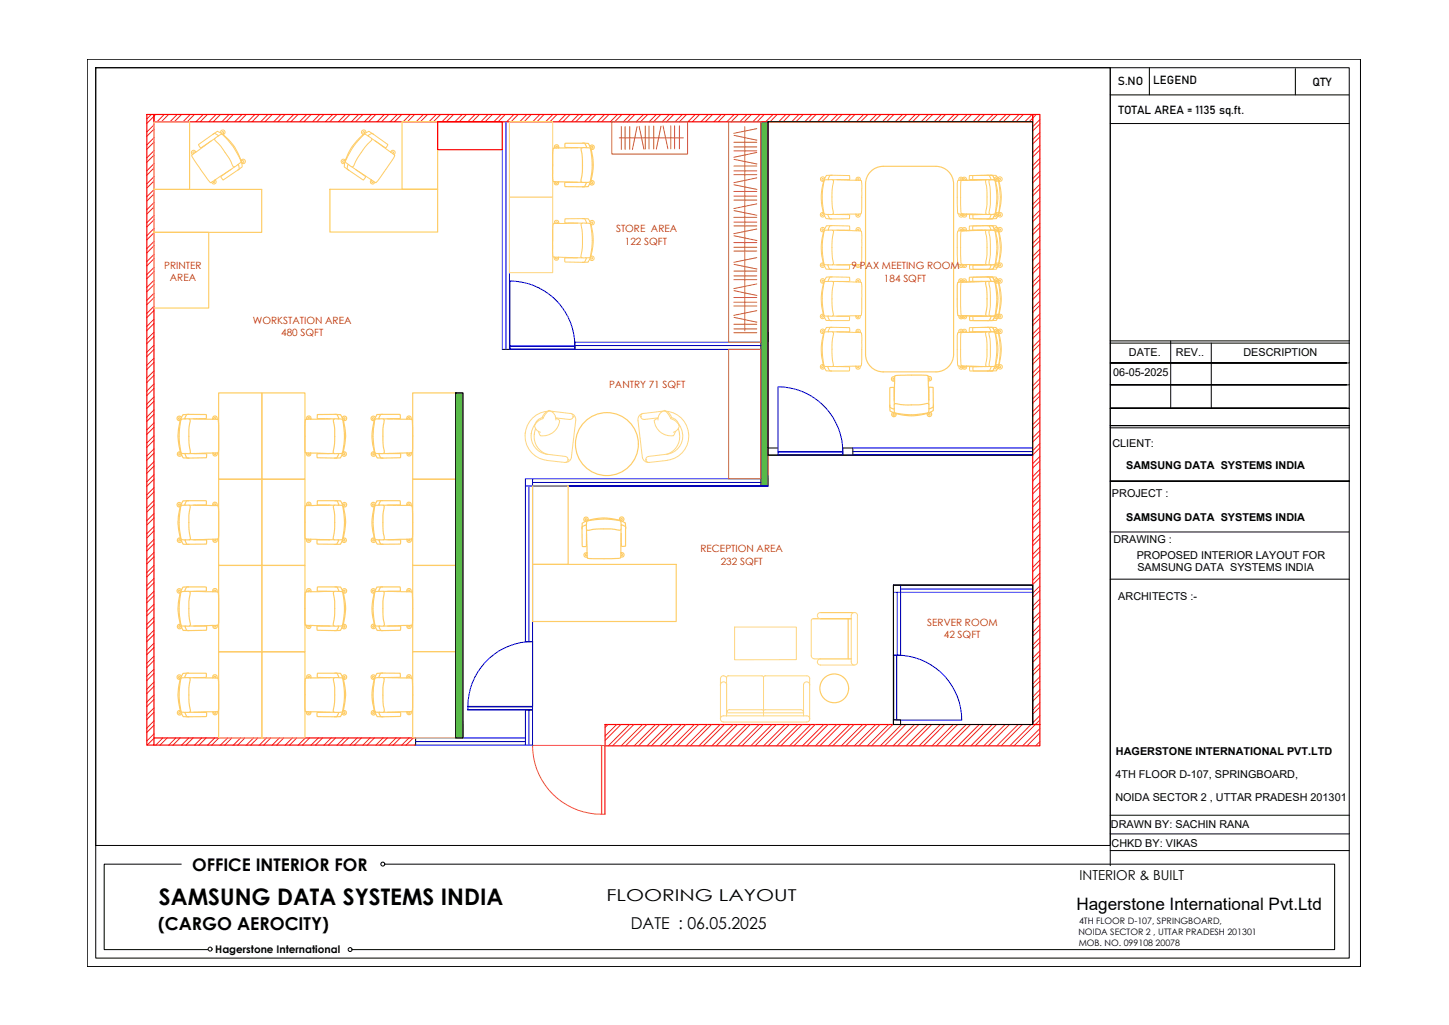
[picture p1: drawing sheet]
<svg xmlns="http://www.w3.org/2000/svg" width="420mm" height="297mm" viewBox="0 0 420 297" stroke-linecap="round" stroke-linejoin="round" font-family="sans-serif">
<defs><g id="words">
<text font-size="6.6" x="46.1" y="262.2">SAMSUNG DATA SYSTEMS INDIA</text>
<text font-size="5.2" x="45.8" y="269.6">(CARGO AEROCITY)</text>
<g font-size="5">
<text x="55.7" y="252.3">OFFICE INTERIOR FOR</text>
<text x="312.1" y="263.8">Hagerstone International Pvt.Ltd</text>
</g>
<g font-size="4.8">
<text x="175.8" y="261.1">FLOORING LAYOUT</text>
<text x="182.9" y="269.1">DATE : 06.05.2025</text>
</g>
<text font-size="4" x="313" y="255.1">INTERIOR &amp; BUILT</text>
<g font-size="3.4">
<text x="324.1" y="24.5">S.NO</text>
<text x="334.4" y="24.5">LEGEND</text>
<text x="380.6" y="24.9">QTY</text>
<text x="324.3" y="33">TOTAL AREA = 1135 sq.ft.</text>
</g>
<g font-size="3.1">
<text x="327.3" y="103.1">DATE.</text>
<text x="341" y="103.1">REV..</text>
<text x="360.5" y="103">DESCRIPTION</text>
<text x="322.7" y="109.1">06-05-2025</text>
<text x="322.6" y="129.5">CLIENT:</text>
<text x="326.5" y="136">SAMSUNG DATA SYSTEMS INDIA</text>
<text x="322.4" y="143.9">PROJECT :</text>
<text x="326.5" y="150.9">SAMSUNG DATA SYSTEMS INDIA</text>
<text x="322.9" y="157.3">DRAWING :</text>
<text x="329.6" y="162">PROPOSED INTERIOR LAYOUT FOR</text>
<text x="329.8" y="165.6">SAMSUNG DATA SYSTEMS INDIA</text>
<text x="324.3" y="174">ARCHITECTS :-</text>
<text x="323.6" y="218.9">HAGERSTONE INTERNATIONAL PVT.LTD</text>
<text x="323.5" y="225.5">4TH FLOOR D-107, SPRINGBOARD,</text>
<text x="323.4" y="232">NOIDA SECTOR 2 , UTTAR PRADESH 201301</text>
<text x="322.1" y="240">DRAWN BY: SACHIN RANA</text>
<text x="322.3" y="245.4">CHKD BY: VIKAS</text>
</g>
<text font-size="3" x="62.4" y="276.1">Hagerstone International</text>
<g font-size="2.9" fill="#b82e00">
<text x="178.6" y="67.3">STORE AREA</text>
<text x="181.2" y="70.9">122 SQFT</text>
<text x="47.6" y="78.1">PRINTER</text>
<text x="49.3" y="81.6">AREA</text>
<text x="246.9" y="78.1">9 PAX MEETING ROOM</text>
<text x="256.3" y="81.6">184 SQFT</text>
<text x="73.3" y="94">WORKSTATION AREA</text>
<text x="81.5" y="97.5">480 SQFT</text>
<text x="176.6" y="112.4">PANTRY 71 SQFT</text>
<text x="203.1" y="160.1">RECEPTION AREA</text>
<text x="209" y="163.6">232 SQFT</text>
<text x="268.9" y="181.4">SERVER ROOM</text>
<text x="273.7" y="184.9">42 SQFT</text>
</g>
<g font-size="2.6">
<text x="312.9" y="267.8">4TH FLOOR D-107, SPRINGBOARD,</text>
<text x="312.7" y="270.9">NOIDA SECTOR 2 , UTTAR PRADESH 201301</text>
<text x="312.8" y="274">MOB. NO. 099108 20078</text>
</g>
</g></defs>
<!-- layer: WALL -->
<path d="M42.6 33.2h2v182.7h-2zM44.6 33.2h254.9v2.1h-254.9zM126.9 35.3h18.8v8.1h-18.8zM299.5 33.2h2v176.8h-2zM44.6 215.9h75.9M44.6 213.9h75.9M175.5 210h126v6.1h-126z" fill="none" stroke="#f00" stroke-width=".34"/>
<!-- layer: HATCH DC -->
<g fill="none" stroke="#ed1f24" stroke-width=".29">
<path d="M43.9 33.2l-1.3 1.3M44.6 36.2l-2 2.1M44.6 39.9l-2 2.1M44.6 37.4l-2 2.1M45.1 33.2l-2.5 2.6M47.6 33.2l-2.1 2.1M48.9 33.2l-2.1 2.1M51.4 33.2l-2.1 2.1M52.6 33.2l-2.1 2.1M55.1 33.2l-2 2.1M56.4 33.2l-2.1 2.1M58.9 33.2l-2.1 2.1"/>
<path d="M60.1 33.2l-2 2.1M62.6 33.2l-2 2.1M63.9 33.2l-2.1 2.1M66.4 33.2l-2.1 2.1M67.6 33.2l-2 2.1M70.2 33.2l-2.1 2.1M71.4 33.2l-2.1 2.1M73.9 33.2l-2.1 2.1M75.2 33.2l-2.1 2.1M77.7 33.2l-2.1 2.1M78.9 33.2l-2.1 2.1M81.4 33.2l-2 2.1"/>
<path d="M82.7 33.2l-2.1 2.1M85.2 33.2l-2.1 2.1M86.4 33.2l-2 2.1M88.9 33.2l-2 2.1M90.2 33.2l-2.1 2.1M92.7 33.2l-2.1 2.1M93.9 33.2l-2.1 2.1M96.5 33.2l-2.2 2.1M97.7 33.2l-2.1 2.1M100.2 33.2l-2.1 2.1M101.5 33.2l-2.1 2.1M104 33.2l-2.1 2.1"/>
<path d="M105.2 33.2l-2.1 2.1M107.7 33.2l-2.1 2.1M109 33.2l-2.1 2.1M111.4 33.2l-2 2.1M112.7 33.2l-2.1 2.1M115.2 33.2l-2.1 2.1M116.5 33.2l-2.1 2.1M119 33.2l-2.1 2.1M120.2 33.2l-2.1 2.1M122.8 33.2l-2.2 2.1M124 33.2l-2.1 2.1M126.5 33.2l-2.1 2.1"/>
<path d="M127.7 33.2l-2 2.1M130.2 33.2l-2 2.1M131.5 33.2l-2.1 2.1M134 33.2l-2.1 2.1M135.2 33.2l-2 2.1M137.7 33.2l-2 2.1M139 33.2l-2.1 2.1M141.5 33.2l-2.1 2.1M142.8 33.2l-2.1 2.1M145.3 33.2l-2.1 2.1M146.5 33.2l-2.1 2.1M149 33.2l-2.1 2.1"/>
<path d="M150.3 33.2l-2.1 2.1M152.8 33.2l-2.1 2.1M154 33.2l-2 2.1M156.5 33.2l-2 2.1M157.8 33.2l-2.1 2.1M160.3 33.2l-2.1 2.1M161.5 33.2l-2 2.1M164 33.2l-2 2.1M165.3 33.2l-2.1 2.1M167.8 33.2l-2.1 2.1M169.1 33.2l-2.2 2.1M171.6 33.2l-2.1 2.1"/>
<path d="M172.8 33.2l-2.1 2.1M175.3 33.2l-2.1 2.1M176.6 33.2l-2.1 2.1M179.1 33.2l-2.1 2.1M180.3 33.2l-2 2.1M182.8 33.2l-2.1 2.1M184.1 33.2l-2.1 2.1M186.6 33.2l-2.1 2.1M187.8 33.2l-2.1 2.1M190.3 33.2l-2.1 2.1M191.6 33.2l-2.1 2.1M194.1 33.2l-2.1 2.1"/>
<path d="M195.4 33.2l-2.2 2.1M197.9 33.2l-2.2 2.1M199.1 33.2l-2.1 2.1M201.6 33.2l-2.1 2.1M202.8 33.2l-2 2.1M205.3 33.2l-2 2.1M206.6 33.2l-2.1 2.1M209.1 33.2l-2.1 2.1M210.3 33.2l-2 2.1M212.9 33.2l-2.1 2.1M214.1 33.2l-2.1 2.1M216.6 33.2l-2.1 2.1"/>
<path d="M217.9 33.2l-2.1 2.1M220.4 33.2l-2.1 2.1M221.6 33.2l-2.1 2.1M224.1 33.2l-2.1 2.1M225.4 33.2l-2.1 2.1M227.9 33.2l-2.1 2.1M229.1 33.2l-2 2.1M231.6 33.2l-2 2.1M232.9 33.2l-2.1 2.1M235.4 33.2l-2.1 2.1M236.6 33.2l-2 2.1M239.1 33.2l-2 2.1"/>
<path d="M240.4 33.2l-2.1 2.1M242.9 33.2l-2.1 2.1M244.2 33.2l-2.1 2.1M246.7 33.2l-2.1 2.1M247.9 33.2l-2.1 2.1M250.4 33.2l-2.1 2.1M251.7 33.2l-2.1 2.1M254.2 33.2l-2.1 2.1M255.4 33.2l-2 2.1M257.9 33.2l-2.1 2.1M259.2 33.2l-2.1 2.1M261.7 33.2l-2.1 2.1"/>
<path d="M262.9 33.2l-2.1 2.1M265.4 33.2l-2.1 2.1M266.7 33.2l-2.1 2.1M269.2 33.2l-2.1 2.1M270.5 33.2l-2.2 2.1M273 33.2l-2.1 2.1M274.2 33.2l-2.1 2.1M276.7 33.2l-2.1 2.1M277.9 33.2l-2 2.1M280.4 33.2l-2 2.1M281.7 33.2l-2.1 2.1M284.2 33.2l-2.1 2.1"/>
<path d="M285.5 33.2l-2.1 2.1M288 33.2l-2.1 2.1M289.2 33.2l-2.1 2.1M291.7 33.2l-2.1 2.1M293 33.2l-2.1 2.1M295.5 33.2l-2.1 2.1M296.7 33.2l-2.1 2.1M299.2 33.2l-2 2.1M300.5 33.2l-2.1 2.1M301.5 34.7l-2 2M301.5 38.4l-2 2.1M301.5 35.9l-2 2.1"/>
<path d="M301.5 39.7l-2 2M44.6 43.7l-2 2M44.6 47.4l-2 2.1M44.6 51.2l-2 2.1M44.6 54.9l-2 2.1M44.6 58.7l-2 2.1M44.6 41.2l-2 2.1M44.6 44.9l-2 2.1M44.6 48.7l-2 2.1M44.6 52.4l-2 2.1M44.6 56.2l-2 2.1M44.6 60l-2 2"/>
<path d="M301.5 42.1l-2 2.1M301.5 45.9l-2 2.1M301.5 49.6l-2 2.2M301.5 53.4l-2 2.1M301.5 57.2l-2 2.1M301.5 43.4l-2 2.1M301.5 47.1l-2 2.1M301.5 50.9l-2 2.1M301.5 54.7l-2 2.1M301.5 58.4l-2 2.1M44.6 62.5l-2 2M44.6 66.2l-2 2.1"/>
<path d="M44.6 70l-2 2M44.6 73.7l-2 2.1M44.6 77.5l-2 2.1M44.6 63.7l-2 2.1M44.6 67.5l-2 2M44.6 71.2l-2 2.1M44.6 75l-2 2.1M44.6 78.7l-2 2.1M301.5 60.9l-2 2.1M301.5 64.7l-2 2M301.5 68.4l-2 2.1M301.5 72.2l-2 2.1"/>
<path d="M301.5 75.9l-2 2.1M301.5 79.7l-2 2.1M301.5 62.2l-2 2M301.5 65.9l-2 2.1M301.5 69.7l-2 2.1M301.5 73.4l-2 2.1M301.5 77.2l-2 2.1M44.6 81.2l-2 2.1M44.6 85l-2 2.1M44.6 88.8l-2 2M44.6 92.5l-2 2.1M44.6 96.3l-2 2"/>
<path d="M44.6 82.5l-2 2.1M44.6 86.3l-2 2M44.6 90l-2 2.1M44.6 93.8l-2 2M44.6 97.5l-2 2.1M301.5 83.5l-2 2M301.5 87.2l-2 2.1M301.5 91l-2 2M301.5 94.7l-2 2.1M301.5 98.5l-2 2.1M301.5 81l-2 2M301.5 84.7l-2 2.1"/>
<path d="M301.5 88.5l-2 2M301.5 92.2l-2 2.1M301.5 96l-2 2.1M301.5 99.7l-2 2.1M44.6 100l-2 2.1M44.6 103.8l-2 2.1M44.6 107.5l-2 2.1M44.6 111.3l-2 2.1M44.6 115l-2 2.1M44.6 118.8l-2 2.1M44.6 101.2l-2 2.2M44.6 105l-2 2.1"/>
<path d="M44.6 108.8l-2 2.1M44.6 112.6l-2 2M44.6 116.3l-2 2M301.5 102.2l-2 2.1M301.5 106l-2 2.1M301.5 109.8l-2 2M301.5 113.5l-2 2.1M301.5 117.2l-2 2.1M301.5 103.5l-2 2.1M301.5 107.3l-2 2M301.5 111l-2 2.1M301.5 114.8l-2 2"/>
<path d="M301.5 118.5l-2 2.1M44.6 122.5l-2 2.1M44.6 126.3l-2 2.1M44.6 130.1l-2 2.1M44.6 133.8l-2 2.1M44.6 137.6l-2 2M44.6 120l-2 2.1M44.6 123.8l-2 2.1M44.6 127.5l-2 2.2M44.6 131.3l-2 2.1M44.6 135.1l-2 2M44.6 138.8l-2 2.1"/>
<path d="M301.5 121l-2 2.1M301.5 124.8l-2 2.1M301.5 128.5l-2 2.1M301.5 132.3l-2 2.1M301.5 136l-2 2.1M301.5 139.8l-2 2.1M301.5 122.3l-2 2.1M301.5 126l-2 2.1M301.5 129.8l-2 2.1M301.5 133.5l-2 2.1M301.5 137.3l-2 2.1M44.6 141.3l-2 2.1"/>
<path d="M44.6 145.1l-2 2.1M44.6 148.8l-2 2.1M44.6 152.6l-2 2.1M44.6 156.3l-2 2.1M44.6 142.6l-2 2M44.6 146.3l-2 2.1M44.6 150.1l-2 2.1M44.6 153.8l-2 2.1M44.6 157.6l-2 2.1M301.5 143.5l-2 2.1M301.5 147.3l-2 2.1M301.5 151.1l-2 2"/>
<path d="M301.5 154.8l-2 2.1M301.5 158.6l-2 2M301.5 141l-2 2.1M301.5 144.8l-2 2.1M301.5 148.6l-2 2.1M301.5 152.3l-2 2.1M301.5 156.1l-2 2M301.5 159.8l-2 2.1M44.6 160.1l-2 2.1M44.6 163.9l-2 2M44.6 167.6l-2 2.1M44.6 171.4l-2 2.1"/>
<path d="M44.6 175.1l-2 2.1M44.6 178.9l-2 2.1M44.6 161.4l-2 2M44.6 165.1l-2 2.1M44.6 168.9l-2 2M44.6 172.6l-2 2.1M44.6 176.4l-2 2.1M301.5 162.3l-2 2.1M301.5 166.1l-2 2.1M301.5 169.8l-2 2.1M301.5 173.6l-2 2.1M301.5 177.4l-2 2"/>
<path d="M301.5 163.6l-2 2.1M301.5 167.3l-2 2.1M301.5 171.1l-2 2.1M301.5 174.9l-2 2M301.5 178.6l-2 2.1M44.6 182.6l-2 2.1M44.6 186.4l-2 2.1M44.6 190.1l-2 2.1M44.6 193.9l-2 2.1M44.6 197.6l-2 2.2M44.6 180.1l-2 2.1M44.6 183.9l-2 2.1"/>
<path d="M44.6 187.6l-2 2.1M44.6 191.4l-2 2.1M44.6 195.1l-2 2.1M44.6 198.9l-2 2.1M301.5 181.1l-2 2.1M301.5 184.9l-2 2M301.5 188.6l-2 2.1M301.5 192.4l-2 2.1M301.5 196.1l-2 2.1M301.5 199.9l-2 2.1M301.5 182.4l-2 2M301.5 186.1l-2 2.1"/>
<path d="M301.5 189.9l-2 2.1M301.5 193.6l-2 2.1M301.5 197.4l-2 2.1M44.6 201.4l-2 2.1M44.6 205.2l-2 2M44.6 208.9l-2 2.1M44.6 212.7l-2 2M44.6 202.7l-2 2.1M44.6 206.4l-2 2.1M44.6 210.2l-2 2M44.7 213.9l-2 2M47.2 213.9l-2 2"/>
<path d="M48.5 213.9l-2.1 2M51 213.9l-2.1 2M52.2 213.9l-2 2M54.8 213.9l-2.2 2M56 213.9l-2.1 2M58.5 213.9l-2.1 2M59.8 213.9l-2.1 2M62.3 213.9l-2.1 2M63.5 213.9l-2.1 2M66 213.9l-2.1 2M67.3 213.9l-2.1 2M69.8 213.9l-2.1 2"/>
<path d="M71 213.9l-2.1 2M73.5 213.9l-2.1 2M74.8 213.9l-2.1 2M77.3 213.9l-2.1 2M78.5 213.9l-2.1 2M81 213.9l-2.1 2M82.3 213.9l-2.1 2M84.8 213.9l-2.1 2M86 213.9l-2 2M88.5 213.9l-2 2M89.8 213.9l-2.1 2M92.3 213.9l-2.1 2"/>
<path d="M93.5 213.9l-2 2M96 213.9l-2 2M97.3 213.9l-2.1 2M99.8 213.9l-2.1 2M101.1 213.9l-2.1 2M103.6 213.9l-2.1 2M104.8 213.9l-2.1 2M107.3 213.9l-2.1 2M108.6 213.9l-2.1 2M111.1 213.9l-2.1 2M112.3 213.9l-2.1 2M114.8 213.9l-2 2"/>
<path d="M116.1 213.9l-2.1 2M118.6 213.9l-2.1 2M119.8 213.9l-2 2M120.5 215.7l-.2 .2M176.3 210l-.8 .8M178.8 210l-3.3 3.3M180 210l-4.5 4.6M182.5 210l-6.1 6.1M183.8 210l-6.2 6.1M186.3 210l-6.2 6.1M187.6 210l-6.2 6.1M190.1 210l-6.2 6.1"/>
<path d="M191.3 210l-6.1 6.1M193.8 210l-6.2 6.1M195.1 210l-6.2 6.1M197.6 210l-6.2 6.1M198.8 210l-6.2 6.1M201.3 210l-6.2 6.1M202.6 210l-6.2 6.1M205.1 210l-6.2 6.1M206.3 210l-6.1 6.1M208.8 210l-6.1 6.1M210.1 210l-6.2 6.1M212.6 210l-6.2 6.1"/>
<path d="M213.9 210l-6.2 6.1M216.4 210l-6.2 6.1M217.6 210l-6.2 6.1M220.1 210l-6.2 6.1M221.3 210l-6.1 6.1M223.8 210l-6.1 6.1M225.1 210l-6.2 6.1M227.6 210l-6.2 6.1M228.9 210l-6.2 6.1M231.4 210l-6.2 6.1M232.6 210l-6.2 6.1M235.1 210l-6.1 6.1"/>
<path d="M236.4 210l-6.2 6.1M238.9 210l-6.2 6.1M240.1 210l-6.1 6.1M242.6 210l-6.1 6.1M243.9 210l-6.2 6.1M246.4 210l-6.2 6.1M247.6 210l-6.1 6.1M250.1 210l-6.1 6.1M251.4 210l-6.2 6.1M253.9 210l-6.2 6.1M255.2 210l-6.2 6.1M257.7 210l-6.2 6.1"/>
<path d="M258.9 210l-6.2 6.1M261.4 210l-6.1 6.1M262.7 210l-6.2 6.1M265.2 210l-6.2 6.1M266.4 210l-6.1 6.1M268.9 210l-6.2 6.1M270.2 210l-6.2 6.1M272.7 210l-6.2 6.1M273.9 210l-6.2 6.1M276.4 210l-6.2 6.1M277.7 210l-6.2 6.1M280.2 210l-6.2 6.1"/>
<path d="M281.4 210l-6.1 6.1M284 210l-6.2 6.1M285.2 210l-6.2 6.1M287.7 210l-6.2 6.1M289 210l-6.2 6.1M291.5 210l-6.2 6.1M292.7 210l-6.2 6.1M295.2 210l-6.2 6.1M296.4 210l-6.1 6.1M298.9 210l-6.1 6.1M301.5 208.6l-7.5 7.5M301.5 203.7l-2 2"/>
<path d="M301.5 207.4l-2 2.1M301.5 211.1l-5 5M301.5 214.9l-1.2 1.2M301.5 201.2l-2 2M301.5 204.9l-2 2.1M301.5 212.4l-3.7 3.7"/>
</g>
<g fill="#58ba48" stroke="#58ba48" stroke-width=".29">
<path d="M220.6 35.3l2.1 63.9v-63.9zM220.6 35.3l2.1 63.9h-2.1z"/>
<path d="M220.6 99.2l2.1 41.6v-41.6zM220.6 99.2l2.1 41.6h-2.1z"/>
<path d="M132.2 113.9l2 100v-100zM132.2 113.9l2 100h-2z"/>
</g>
<!-- layer: 0 -->
<path d="M220.6 35.3v105.5M222.7 35.3v105.5M132.2 213.9v-100h2v100" fill="none" stroke="#991b1e" stroke-width=".29"/>
<g fill="none" stroke="#00f" stroke-width=".29">
<path d="M145.7 35.3v65.9M146.7 35.3v65.9M147.7 35.3v65.9M166.7 99.2h53.9M166.7 101.2h53.9M166.7 100.1h53.9M154.4 139.8h66.2M154.4 138.8v47.2M220.6 138.8h-68.3v47.2M245.6 131.9h53.9h-52.2M247.3 130.9h52.2M247.3 129.8h52.2"/>
<path d="M152.3 140.8h70.4M153.4 140.8v45.2M153.6 140.8h69.1h-68.3M259.1 171.6h40.4M260.2 171.6v18.3M261.1 170.7h38.4M261.1 169.6v20.3M299.5 169.6h-40.4v20.3M120.5 214.9h31.8M120.5 213.9h31.8M152.3 205.7v10.2M153.4 205.8v10.1"/>
<path d="M154.4 205.7v10.2h-33.9"/>
</g>
<g fill="none" stroke="#000" stroke-width=".29">
<path d="M27.8 19.6h294.1v225.4h-294.1zM333.3 19.6v7.9M375.6 19.9v7.6M222.7 35.3h76.8v96.6h-76.8zM321.9 27.5h69.3M321.9 35.8h69.3M166.7 99.2v2M132.2 113.9h2v100h-2zM145.7 101.2h2M222.7 131.9h2.9M222.7 129.8h2.9M244.4 129.8h2.9v2.1h-2.9z"/>
<path d="M259.1 169.6h40.4v40.4h-40.4zM152.3 186h2.1M259.1 189.9h2M120.5 213.9v2M152.3 205.7h2.1M259.1 208.6h2v1.4h-2z"/>
</g>
<!-- layer: WALL -->
<g fill="none" stroke="#fecc66" stroke-width=".34">
<path d="M44.6 35.3h10.4v19.6h-10.4zM116.6 35.3h10.3v19.5h-10.3zM44.6 54.9h31.3v12.4h-31.3zM95.7 54.8h31.2v12.5h-31.2zM160.8 52.6a.66 .66 0 0 0 .5 1 .66 .66 0 0 0 .6-.9M160.8 42.9a.65 .65 0 0 1 .6-1 .65 .65 0 0 1 .6 1l-.7-.5-.2 .2 .2 .3M161.2 52.6l-.1 .3 .1 .3 .7-.5M167.5 42.8l-6.3 .1a.68 .68 0 0 0-.7 .1 .68 .68 0 0 0-.2 .7v8.1a.6 .6 0 0 0 .6 .8l6.6 .2M168.6 43l.3-.2h1.9a.55 .55 0 0 1 .5 .7 16.8 16.8 0 0 1-.3 9.3l-2.2 .1-.3-.2a33.1 33.1 0 0 0 .1-9.7zM168.8 52.8l-4.8 .1-.3 .1 .1 .9 .1 .2h5.6l.5-1.2h-.2M168.9 41.5l1.7 .1a14.2 14.2 0 0 1-.1 12.5h-1.6M169.9 42.8l.2-.1-.7-1.2h-5.5l-.1 .2v.8l.2 .2 4.8 .1"/>
<path d="M171.1 42.4a.66 .66 0 0 1 .8-.3 .66 .66 0 0 1 .4 .9 .66 .66 0 0 1-.9 .3l.5-.7-.3-.2-.4 .4M171.3 52.4l.5 .4v.4h-.4l-.2-.3M171.4 52.4a.66 .66 0 0 1 .8 .3 .66 .66 0 0 1-.3 .9 .66 .66 0 0 1-.9-.4M251 53.3v49.4M256.1 48.2h15.3a5.1 5.1 0 0 1 5.1 5.1M256.1 48.2a5.1 5.1 0 0 0-5.1 5.1M276.5 53.3v49.4M44.6 67.3h15.9v22h-15.9zM278.1 91.4a.66 .66 0 0 0 .6 1 .66 .66 0 0 0 .6-.9M278.6 81.7l-.2-.2 .2-.2 .6 .4a.65 .65 0 0 0-.6-.9 .65 .65 0 0 0-.5 1M278.6 91.5l-.1 .2 .1 .3 .7-.5M284.8 81.6l-6.3 .1a.7 .7 0 0 0-.9 .9l.1 8.1a.63 .63 0 0 0 .1 .7 .63 .63 0 0 0 .7 .1l6.3 .1"/>
<path d="M285.8 81.7l.5-.2 1.3 .1a.7 .7 0 0 1 .7 0 .7 .7 0 0 1 .3 .7 18.3 18.3 0 0 1-.2 9.3h-2.2l-.3-.1a35.2 35.2 0 0 0-.1-9.8zM286.1 81.6h-4.8l-.3-.2 .1-.9 .1-.2 5.4-.1 .7 .9 .1 .4-.2 .1M286.1 91.6l-4.9 .1v1l.1 .2h5.4h.2l.4-.9 .1-.3-.2-.1M286.2 80.2l1.7 .1a13.9 13.9 0 0 1 0 12.6h-1.7M288.4 81.2a.66 .66 0 0 1 .8-.4 .66 .66 0 0 1 .4 .9 .66 .66 0 0 1-.9 .3M288.5 81.5l.4-.3 .3 .2-.5 .6M288.5 91.6l.4 .3h.3v-.3l-.5-.5a.66 .66 0 0 1 .9 .3 .66 .66 0 0 1-.3 .9 .66 .66 0 0 1-.9-.4M63.4 113.9h12.5v25h-12.5zM75.9 113.9h12.5v25h-12.5zM119.7 113.9h12.5v25h-12.5zM251 102.7a5.1 5.1 0 0 0 5.1 5.1M259 119.5a.65 .65 0 0 0-.4 .8 .65 .65 0 0 0 .9 .4 .65 .65 0 0 0 .3-.9l-.7 .6-.2-.3 .4-.4"/>
<path d="M259.3 117.3l-.1-4.8-.2-.2h-.8l-.2 .1v5.4l.9 .7 .4-.1M259.4 109.2a.66 .66 0 0 0-.9 .6 .66 .66 0 0 0 .9 .6l-.5-.5 .2-.3 .3 .2M259.4 117a37.5 37.5 0 0 0 9.8 0l.2 1.7a.71 .71 0 0 1-.1 .8 .71 .71 0 0 1-.7 .2 17.8 17.8 0 0 1-9.2-.2l-.1-2.2zM269.2 109.2a.66 .66 0 0 1 .9 .5 .66 .66 0 0 1-.9 .6M269.2 109.7l.2-.2 .2 .2-.4 .6M269.3 117.2l.1-4.9h1.1l.2 5.5-1.3 .7v-.2M269.4 119.6l.3 .4-.1 .3-.7-.5M269.4 115.9l-.3-6.3a.62 .62 0 0 0-.1-.8 .62 .62 0 0 0-.7-.1l-8.3 .1a.61 .61 0 0 0-.6 .9l-.1 6.3M269.7 119.5a.66 .66 0 0 1 .4 .8 .66 .66 0 0 1-.9 .4 .66 .66 0 0 1-.3-.9M270.7 117.3l-.1 1.7a14.1 14.1 0 0 1-12.6 .1v-1.7M276.5 102.7a5.1 5.1 0 0 1-5.1 5.1h-15.3M52.4 121.4l-.3-.3-.3 .1 .5 .7"/>
<path d="M52.5 131.5l-.3 .3h-.3v-.4l.4-.4a.66 .66 0 0 0-.8 .3 .66 .66 0 0 0 .3 .9 .66 .66 0 0 0 .9-.4M52.5 121.5l2.1-.1 .5 .2a33.1 33.1 0 0 0 0 9.7l-.3 .2-1.4-.1a.68 .68 0 0 1-.7 0 .68 .68 0 0 1-.3-.7 21.4 21.4 0 0 1 .1-9.2zM52.6 121a.66 .66 0 0 0-.9-.4 .66 .66 0 0 0-.3 .9 .66 .66 0 0 0 .9 .3M53.7 121.4l-.2-.1 .8-1.2h5.5v.2v1l-5 .1M53.8 131.4l-.2 .2 .1 .3 .5 .8h.2h5.4l.1-.2-.1-1-4.9-.1M54.7 120.1l-1.6 .1a13.8 13.8 0 0 0 0 12.5h1.7M56.1 121.4l6.4 .1a.64 .64 0 0 1 .7 .1 .64 .64 0 0 1 .2 .7v8.1a.64 .64 0 0 1-.1 .8 .64 .64 0 0 1-.8 .1l-6.3 .1M61.8 131.3l.5 .5 .3-.2-.2-.3M62.3 121.5l.2-.2-.2-.3-.6 .5a.66 .66 0 0 1 .6-.9 .66 .66 0 0 1 .6 .9M62.9 131.2a.66 .66 0 0 1-.5 1 .66 .66 0 0 1-.6-1M63.4 138.9h12.5v25h-12.5zM75.9 138.9h12.5v25h-12.5z"/>
<path d="M88.9 131.2a.66 .66 0 0 0 .6 1 .66 .66 0 0 0 .6-1M89.4 131.3l-.1 .2 .1 .3 .7-.5M89.5 121.5l-.2-.2 .2-.3 .6 .5a.65 .65 0 0 0-.6-1 .65 .65 0 0 0-.5 1M95.7 121.4l-6.3 .1a.64 .64 0 0 0-.8 .1 .64 .64 0 0 0-.1 .7v8.9l7.1 .2M96.7 121.6l.5-.2h1.3a.67 .67 0 0 1 1 .6 18.6 18.6 0 0 1-.3 9.4l-2.2 .1-.3-.2a33.1 33.1 0 0 0 0-9.7zM96.9 131.4l-4.9 .1-.1 1 .1 .2h5.5l.6-.8-.1-.5M97 121.4l-5-.1v-1.2h5.5l.8 1.2-.2 .1M97.1 120.1l1.6 .1a13.8 13.8 0 0 1 0 12.5h-1.7M99.3 121a.66 .66 0 0 1 .8-.4 .66 .66 0 0 1 .4 .9 .66 .66 0 0 1-.9 .3M99.3 131.5l.4 .3 .3-.2-.5-.6a.66 .66 0 0 1 .9 .3 .66 .66 0 0 1-.4 .9 .66 .66 0 0 1-.8-.4M99.4 121.4l.4-.3h.2l.1 .3-.5 .5M108.7 121.4l-.6-.3v.3l.4 .5"/>
<path d="M108.7 131.5l-.3 .3-.3-.2 .5-.6a.66 .66 0 0 0-.9 .3 .66 .66 0 0 0 .4 .9 .66 .66 0 0 0 .8-.4M108.7 121.5l2.2-.1 .4 .1a35.2 35.2 0 0 0 .1 9.8l-.5 .2-1.2-.1a.7 .7 0 0 1-.8 0 .7 .7 0 0 1-.3-.7 21 21 0 0 1 .1-9.2zM108.9 121a.66 .66 0 0 0-.9-.4 .66 .66 0 0 0-.3 .9 .66 .66 0 0 0 .8 .3M110 121.4l-.2-.1 .1-.3 .4-.9h.3h5.2l.3 .2v1l-5 .1M110.1 131.4l-.3 .1 .2 .4 .6 .8h5.4l.1-.2 .1-.9-.3-.2h-4.7M111 120.1h-1.7a14.1 14.1 0 0 0 .1 12.6h1.7M112.4 121.4l6.5 .1a.57 .57 0 0 1 .6 .2 .57 .57 0 0 1 .1 .6v8.3a.62 .62 0 0 1-.2 .6 .62 .62 0 0 1-.7 .1l-6.3 .1M118 121.5l.5-.5 .3 .1-.2 .4M118 121.5a.66 .66 0 0 1 .6-.9 .66 .66 0 0 1 .6 .9M118 131.3l.6 .4 .2-.1-.2-.3M119.2 131.2a.66 .66 0 0 1-.6 1 .66 .66 0 0 1-.6-1M119.7 138.9h12.5v25h-12.5z"/>
<path d="M52.3 156l-.5 .7 .3 .1 .4-.4M52.3 156a.66 .66 0 0 0-.8 .3 .66 .66 0 0 0 .3 .9 .66 .66 0 0 0 .9-.4M52.6 146.5l2.2-.1 .3 .1a33.1 33.1 0 0 0 0 9.8l-1.7 .1a.69 .69 0 0 1-.7 0 .69 .69 0 0 1-.3-.7 19.5 19.5 0 0 1 .2-9.2zM52.6 146a.66 .66 0 0 0-.9-.3 .66 .66 0 0 0-.3 .8 .66 .66 0 0 0 .9 .4l-.5-.7 .3-.2 .3 .4M53.7 146.4l-.2-.1 .6-1.2h5.6l.1 .2v.8l-.2 .2-4.8 .1M54.7 145.1h-1.6a13.9 13.9 0 0 0 0 12.6l1.7 .1M54.9 156.4h4.8l.2 .2v.9l-.1 .2-5.4 .1-.2-.1-.5-.9-.1-.3 .2-.1M56.1 146.4l6.3 .1a.69 .69 0 0 1 .8 .1 .69 .69 0 0 1 .2 .7v8.3a.55 .55 0 0 1-.2 .6 .55 .55 0 0 1-.7 0l-6.3 .2M61.7 146.5l.6-.5 .2 .2-.2 .3M61.7 146.5a.66 .66 0 0 1 .6-1 .66 .66 0 0 1 .6 1M61.8 156.3l.5 .4 .3-.1-.2-.3M62.9 156.2a.66 .66 0 0 1-.5 1 .66 .66 0 0 1-.6-.9"/>
<path d="M88.9 156.2a.66 .66 0 0 0 .6 1 .66 .66 0 0 0 .6-.9M89.4 156.3l-.1 .1 .1 .3 .7-.4M89.5 146.5l-.2-.2 .2-.3 .6 .5M90.1 146.5a.66 .66 0 0 0-.6-1 .66 .66 0 0 0-.5 1M95.7 146.4l-6.3 .1a.69 .69 0 0 0-.7 .1 .69 .69 0 0 0-.2 .7v8.3a.59 .59 0 0 0 .2 .6 .59 .59 0 0 0 .7 0l6.2 .2M96.7 146.5l.3-.1h1.5a.67 .67 0 0 1 .7 0 .67 .67 0 0 1 .3 .7 18.7 18.7 0 0 1-.3 9.3h-2.2l-.3-.1a33.1 33.1 0 0 0 0-9.8zM96.9 156.4h-4.8l-.2 .2v.9l.2 .2 5.4 .1 .6-1 .1-.3-.2-.1M97 146.4l-5-.1v-1.2h5.7l.6 1.2-.2 .1M97.1 145.1h1.6a13.9 13.9 0 0 1 0 12.6l-1.7 .1M99.3 146a.66 .66 0 0 1 .8-.3 .66 .66 0 0 1 .4 .8 .66 .66 0 0 1-.9 .4M99.4 146.4l.4-.4 .3 .2-.5 .7M99.5 156l.5 .7-.3 .1-.4-.4"/>
<path d="M99.5 156a.66 .66 0 0 1 .9 .3 .66 .66 0 0 1-.4 .9 .66 .66 0 0 1-.8-.4M108.7 146.4l-.4-.4-.3 .2 .5 .7M108.7 156.4l-.3 .4-.3-.2 .5-.6a.66 .66 0 0 0-.9 .3 .66 .66 0 0 0 .4 .9 .66 .66 0 0 0 .8-.4M108.7 146.5l2.4-.1 .2 .1a35.2 35.2 0 0 0 .1 9.8l-1.7 .1a.71 .71 0 0 1-.8 0 .71 .71 0 0 1-.3-.7 21.2 21.2 0 0 1 .1-9.2zM108.9 146a.66 .66 0 0 0-.9-.4 .66 .66 0 0 0-.3 .9 .66 .66 0 0 0 .8 .3M110 146.4l-.2-.1 .5-1.2h.3h5.3l.2 .2v1l-5 .1M111 145.1h-1.7a14 14 0 0 0 .1 12.6h1.7M111.2 156.4h4.7l.3 .2-.1 .9-.2 .2h-5.5l-.6-1.2 .3-.1M112.4 146.4l6.3 .1a.62 .62 0 0 1 .8 .1 .62 .62 0 0 1 .1 .7v8.1a.63 .63 0 0 1-.1 .8 .63 .63 0 0 1-.8 0l-6.3 .2M118 146.5l.5-.5 .3 .2-.2 .3M118 146.5a.66 .66 0 0 1 .6-1 .66 .66 0 0 1 .6 1M118.6 156.2l.2 .2-.2 .3-.6-.4"/>
<path d="M119.2 156.2a.66 .66 0 0 1-.6 1 .66 .66 0 0 1-.6-.9M154.4 140.8h10.3v22.8h-10.3zM170 152.3v-.2l-1.2 .6v5.4l.2 .3h1l.1-5M170.1 151.1a18.1 18.1 0 0 1 9.9 0l.1 2.2-.2 .3a35.2 35.2 0 0 0-9.7 .1l-.2-.3zM170.5 150.8a.66 .66 0 0 0-.3-.9 .66 .66 0 0 0-.9 .4 .66 .66 0 0 0 .4 .8M170.5 150.8l-.6-.5-.2 .3 .3 .4M179.6 150.8l.7-.5 .2 .2-.4 .4M179.7 150.7a.66 .66 0 0 1 .3-.8 .66 .66 0 0 1 .9 .3 .66 .66 0 0 1-.4 .9M180.1 154.6l-.1 6.4a.67 .67 0 0 1-.1 .7 .67 .67 0 0 1-.7 .1l-8.1 .1a.63 .63 0 0 1-.8-.1 .63 .63 0 0 1 0-.8l-.2-6.3M180.1 152.3l.1-.3 1.2 .6v.2v5.4l-.2 .1h-1l-.1-4.9M181.4 153.2l-.1-1.7a14 14 0 0 0-12.5 .1v1.7M52.5 171.5l2.1-.1 .5 .2a32.8 32.8 0 0 0 0 9.7l-.5 .2-1.2-.1a.68 .68 0 0 1-.7 0 .68 .68 0 0 1-.3-.7 21.4 21.4 0 0 1 .1-9.2z"/>
<path d="M52.6 171a.67 .67 0 0 0-.9-.3 .67 .67 0 0 0-.3 .9 .67 .67 0 0 0 .9 .3l-.5-.7 .3-.1 .3 .3M53.7 171.4l-.2-.1 .2-.3 .6-.9h5.2l.3 .2v.8l-.2 .2-4.8 .1M54.7 170.1h-1.6a13.9 13.9 0 0 0 0 12.6h1.7M56.1 171.4l6.6 .1a.58 .58 0 0 1 .6 .2 .58 .58 0 0 1 .1 .6v8.3a.5 .5 0 0 1-.1 .5 .5 .5 0 0 1-.6 .2l-6.5 .1M61.7 171.5l.6-.5 .2 .1-.2 .4M61.7 171.5a.66 .66 0 0 1 .6-1 .66 .66 0 0 1 .6 1M63.4 163.9h12.5v25h-12.5zM75.9 163.9h12.5v25h-12.5zM89.5 171.5l-.2-.2 .2-.3 .6 .5M90.1 171.5a.66 .66 0 0 0-.6-1 .66 .66 0 0 0-.5 1M95.7 171.4l-6.6 .1a.58 .58 0 0 0-.6 .2 .58 .58 0 0 0 0 .6v8.3a.5 .5 0 0 0 0 .5 .5 .5 0 0 0 .6 .2l6.5 .1M96.7 171.6l.5-.2h1.3a.67 .67 0 0 1 1 .6 18.6 18.6 0 0 1-.3 9.4l-2 .1-.5-.2a32.8 32.8 0 0 0 0-9.7z"/>
<path d="M97 171.4l-5-.1v-1.2h5.5l.7 .9 .1 .3-.2 .1M97.1 170.1h1.6a13.9 13.9 0 0 1 0 12.6h-1.7M99.3 171a.66 .66 0 0 1 .8-.4 .66 .66 0 0 1 .4 .9 .66 .66 0 0 1-.9 .3M99.4 171.4l.4-.3h.2l-.4 .8M108.7 171.5l2.2-.1 .4 .1a35.2 35.2 0 0 0 .1 9.8l-.5 .2-1.2-.1a.71 .71 0 0 1-.8 0 .71 .71 0 0 1-.3-.7 20.9 20.9 0 0 1 .1-9.2zM108.9 171a.66 .66 0 0 0-.9-.3 .66 .66 0 0 0-.4 .8 .66 .66 0 0 0 .9 .4l-.5-.7 .3-.1 .4 .3M110 171.4l-.2-.1 .1-.3 .4-.9h.3h5.3l.2 .2v1l-5 .1M111 170.1h-1.7a14.1 14.1 0 0 0 .1 12.6h1.7M112.4 171.4l6.3 .1a.61 .61 0 0 1 .8 .1 .61 .61 0 0 1 .1 .7v8.3a.65 .65 0 0 1-.9 .7l-6.3 .1M118 171.5l.5-.5 .3 .1-.2 .4M118 171.5a.66 .66 0 0 1 .6-1 .66 .66 0 0 1 .6 1M119.7 163.9h12.5v24.9h-12.5z"/>
<path d="M154.4 163.6h41.7v16.5h-41.7zM170.2 160.3l-.5 .6 .2 .2 .4-.2M170.2 160.2a.66 .66 0 0 0-.9 .7 .66 .66 0 0 0 1 .5M180 160.2l.5 .5-.2 .3-.3-.1M180 160.2a.66 .66 0 0 1 1 .6 .66 .66 0 0 1-1 .6M235.7 179.3h11.1M237.9 177.5h9.8M245.9 179.3v11.7M52.4 196.4l-.3-.4-.3 .2 .5 .7M52.5 181.5l-.4 .3-.3-.2 .5-.6a.66 .66 0 0 0-.8 .3 .66 .66 0 0 0 .3 .9 .66 .66 0 0 0 .9-.4M52.5 196.5l2.3-.1 .3 .1a33.1 33.1 0 0 0 0 9.8l-1.7 .1a.69 .69 0 0 1-.7 0 .69 .69 0 0 1-.3-.7 21.2 21.2 0 0 1 .1-9.2zM52.6 196a.66 .66 0 0 0-.9-.4 .66 .66 0 0 0-.3 .9 .66 .66 0 0 0 .9 .3"/>
<path d="M53.7 196.4l-.2-.1 .8-1.2h5.4l.1 .2v.8l-.2 .2-4.8 .1M53.8 181.4l-.2 .1 .1 .3 .5 .9h.2h5.4l.1-.2v-.9l-.2-.2h-4.8M54.7 195.1h-1.6a13.8 13.8 0 0 0 0 12.6h1.7M56.1 196.4l6.4 .1a.66 .66 0 0 1 .7 .1 .66 .66 0 0 1 .2 .7v8.1a.6 .6 0 0 1-.6 .8l-6.6 .2M62.3 196.5l.2-.2-.2-.3-.6 .5a.66 .66 0 0 1 .6-1 .66 .66 0 0 1 .6 1M62.9 181.2a.66 .66 0 0 1-.5 .9 .66 .66 0 0 1-.6-.8l.5 .4 .3-.1-.2-.3M63.4 188.9h12.5v25h-12.5zM75.9 188.9h12.5v25h-12.5zM88.9 181.2a.64 .64 0 0 0 .5 .9 .64 .64 0 0 0 .7-.8l-.7 .4-.1-.2 .1-.2M89.5 196.5l-.2-.2 .2-.3 .6 .5a.65 .65 0 0 0-.6-1 .65 .65 0 0 0-.5 1M95.7 196.4l-6.3 .1a.66 .66 0 0 0-.7 .1 .66 .66 0 0 0-.2 .7l-.1 8.1a.6 .6 0 0 0 .6 .8l6.6 .2M96.7 196.5l.3-.1h1.5a.67 .67 0 0 1 .7 0 .67 .67 0 0 1 .3 .7 18.2 18.2 0 0 1-.3 9.3h-2.2l-.3-.1a33.1 33.1 0 0 0 0-9.8z"/>
<path d="M96.9 181.4h-4.8l-.2 .2v.9l.2 .2h5.4l.6-.9 .1-.3-.2-.1M97.1 195.1h1.6a13.8 13.8 0 0 1 0 12.6h-1.7M98.1 196.4l.2-.1-.8-1.2h-5.5v1.2l5 .1M99.3 196a.66 .66 0 0 1 .8-.4 .66 .66 0 0 1 .4 .9 .66 .66 0 0 1-.9 .3M99.3 181.5l.4 .3 .3-.2-.5-.6a.66 .66 0 0 1 .9 .3 .66 .66 0 0 1-.4 .9 .66 .66 0 0 1-.8-.4M99.4 196.4l.4-.4 .3 .2-.5 .7M108.7 196.4l-.6-.3v.3l.4 .5M108.7 196.5l2.2-.2 .4 .2a34.8 34.8 0 0 0 .1 9.7l-.3 .2h-1.4a.7 .7 0 0 1-.8 0 .7 .7 0 0 1-.3-.7 21 21 0 0 1 .1-9.2zM108.7 181.4l-.3 .4-.3-.2 .5-.7a.66 .66 0 0 0-.9 .4 .66 .66 0 0 0 .4 .8 .66 .66 0 0 0 .8-.3M108.9 196a.66 .66 0 0 0-.9-.4 .66 .66 0 0 0-.3 .9 .66 .66 0 0 0 .8 .3M110 196.4l-.2-.1 .5-1.2h.3h5.4l.1 .2v1l-5 .1M110.1 181.4l-.3 .1 .2 .3 .6 .9h5.4l.1-.3 .1-.8-.3-.2h-4.7"/>
<path d="M111 195.1h-1.7a14 14 0 0 0 .1 12.6h1.7M112.4 196.4l6.5 .1a.54 .54 0 0 1 .7 .1 .54 .54 0 0 1 0 .7v8.1a.63 .63 0 0 1-.1 .8 .63 .63 0 0 1-.8 0l-6.3 .2M118 196.5l.5-.5 .3 .1-.2 .4M118 196.4a.66 .66 0 0 1 .6-.9 .66 .66 0 0 1 .6 1M119.2 181.2a.66 .66 0 0 1-.5 .9 .66 .66 0 0 1-.7-.8l.6 .4 .2-.1-.2-.3M119.7 188.8h12.5v25.1h-12.5zM237.9 191h8.9M52.5 206.4l-.3 .3h-.3v-.3l.4-.4a.66 .66 0 0 0-.8 .3 .66 .66 0 0 0 .3 .9 .66 .66 0 0 0 .9-.4M54.9 206.4h4.8l.2 .2v.9l-.3 .2h-5.4l-.6-1.2 .2-.1M62.4 206.2v.5l-.6-.4M62.9 206.2a.66 .66 0 0 1-.5 1 .66 .66 0 0 1-.6-1M88.9 206.2a.66 .66 0 0 0 .6 1 .66 .66 0 0 0 .6-1"/>
<path d="M89.4 206.2l-.1 .2 .1 .3 .7-.4M96.9 206.4h-4.8l-.2 .2v.9l.3 .2h5.4l.5-.9 .1-.3-.2-.1M99.3 206.4l.4 .4 .3-.2-.5-.6a.66 .66 0 0 1 .9 .3 .66 .66 0 0 1-.4 .9 .66 .66 0 0 1-.8-.4M108.7 206.4l-.3 .4-.3-.2 .5-.6a.66 .66 0 0 0-.9 .3 .66 .66 0 0 0 .4 .9 .66 .66 0 0 0 .8-.4M110.1 206.4l-.3 .1 .8 1.2 5.5-.1v-.1v-1.1h-4.9M119.2 206.2a.66 .66 0 0 1-.5 .9 .66 .66 0 0 1-.7-.9l.6 .5 .2-.1-.2-.4"/>
<circle cx="176" cy="128.7" r="9.1"/>
<circle cx="241.9" cy="199.5" r="4.2"/>
</g>
<!-- layer: 0 -->
<g fill="none" stroke="#fecc66" stroke-width=".29">
<path d="M61.7 39l1.4-1a13.8 13.8 0 0 1 7.1 10.4l-1.3 .9M63.2 39.5l.2-.2-1.2-.7-4.6 3.3v.2l.6 .8 4.1-2.8M64 38.5a.66 .66 0 0 1 .5-.8 .66 .66 0 0 1 .7 .5 .66 .66 0 0 1-.5 .8M64.3 38.7l.1-.5h.4l-.1 .8M105.2 39.3a.68 .68 0 0 1 .7-.5 .68 .68 0 0 1 .6 .5l1.1 .6 .2 .5a35.6 35.6 0 0 0-5.5 8l-.5-.2-1-.7a.68 .68 0 0 1-.6-.5 .68 .68 0 0 1 .2-.7 21 21 0 0 1 4.8-7zM105.7 38.7v-.4l-.4-.1 .1 .8M106.1 38.5a.66 .66 0 0 0-.5-.8 .66 .66 0 0 0-.8 .5 .66 .66 0 0 0 .5 .8M106.8 39.5l-.1-.2 1.2-.7 4.5 3.3v.2l-.6 .8-4.1-2.8M108.4 39l-1.4-1a14.1 14.1 0 0 0-7.2 10.4l1.4 .9M56.2 44.5l-.3-.2 .1-.3 .8 .1a.65 .65 0 0 0-1.1-.4 .65 .65 0 0 0 .1 1.1M61.2 40.8l-5.1 3.8a.62 .62 0 0 0-.6 .5 .62 .62 0 0 0 .4 .6l4.6 6.7a.65 .65 0 0 0 .6 .5 .65 .65 0 0 0 .7-.3l5.2-3.5M61.8 52.5l.2 .4h.2l.1-.8a.64 .64 0 0 1 .1 1.1 .64 .64 0 0 1-1-.4"/>
<path d="M62.3 40.1l1.9-1.2a16.8 16.8 0 0 1 5.6 8.1l-1.5 1.2-.5 .2a35.6 35.6 0 0 0-5.6-8zM68.9 47.7h.3l.2 1.3-4.7 3.2-.6-.8 .1-.3 3.9-2.8M69.9 46.5l.7 .1v.5l-.6-.1M69.9 46.4a.66 .66 0 0 1 .9-.2 .66 .66 0 0 1 .2 .9 .66 .66 0 0 1-.9 .2M100.1 46.4a.66 .66 0 0 0-.9-.2 .66 .66 0 0 0-.2 .9 .66 .66 0 0 0 .9 .2M100.1 46.5l-.8 .3 .2 .3 .5-.1M101.1 47.7h-.2l-.2 1.3 4.7 3.2 .6-.8-.1-.3-3.9-2.8M108.2 52.5v.4h-.3l-.2-.8a.64 .64 0 0 0 0 1.1 .64 .64 0 0 0 1-.4M108.8 40.8l5.1 3.8a.63 .63 0 0 1 .6 .5 .63 .63 0 0 1-.3 .6l-4.7 6.7a.59 .59 0 0 1-.9 .3l-5.5-3.6M113.8 44.5l.3-.2-.1-.3-.7 .1a.66 .66 0 0 1 1-.4 .66 .66 0 0 1-.1 1.1M239 52.1l-.3-.3h-.3v.3l.4 .5M239 52.2l2.3-.1 .3 .1a33.1 33.1 0 0 0 0 9.8l-.5 .2-1.7-.1a.51 .51 0 0 1-.6-.7 20.3 20.3 0 0 1 .2-9.2z"/>
<path d="M239.2 51.7a.66 .66 0 0 0-.9-.4 .66 .66 0 0 0-.4 .9 .66 .66 0 0 0 .9 .3M240.3 52.1l-.2-.1 .6-1.2h.2l5.4 .1 .1 .1-.1 1.1h-4.9M241.3 50.8h-1.7a14 14 0 0 0 0 12.6h1.6M242.7 52.1l6.5 .2a.57 .57 0 0 1 .6 .1 .57 .57 0 0 1 .1 .7l-.1 8.1a.64 .64 0 0 1-.1 .8 .64 .64 0 0 1-.8 0l-6.3 .1M248.9 52.3l.2-.2-.2-.3-.7 .5a.66 .66 0 0 1 .6-1 .66 .66 0 0 1 .6 1M278.6 52.3l-.2-.2 .2-.3 .6 .5a.65 .65 0 0 0-.6-1 .65 .65 0 0 0-.5 1M279.6 52.3l-.2-.2 .2-.3 .6 .5M280.2 52.3a.66 .66 0 0 0-.6-1 .66 .66 0 0 0-.6 1M284.8 52.1l-6.6 .2a.47 .47 0 0 0-.5 .1 .47 .47 0 0 0-.1 .5l.1 8.5a.48 .48 0 0 0 .1 .5 .48 .48 0 0 0 .5 .1l6.5 .1M285.8 52.1l-6.6 .2a.55 .55 0 0 0-.6 .2 .55 .55 0 0 0 0 .6l.1 8.5a.56 .56 0 0 0 .8 .4l6.3 .1M285.8 52.2l.3-.1h1.5a.7 .7 0 0 1 .7 0 .7 .7 0 0 1 .3 .7 17.8 17.8 0 0 1-.2 9.2l-2 .2-.5-.2a35.2 35.2 0 0 0-.1-9.8zM286.1 52.1h-5v-1.1v-.1l5.5-.1 .8 1.2-.2 .1"/>
<path d="M286.2 50.8h1.7a13.8 13.8 0 0 1 0 12.6h-1.7M286.8 52.2l.3-.1h1.4a.7 .7 0 0 1 .8 0 .7 .7 0 0 1 .3 .7 16.1 16.1 0 0 1-.3 9.2l-2 .2-.4-.2a37.5 37.5 0 0 0-.1-9.8zM287 52.1h-4.9v-1.1v-.1l5.5-.1 .8 1.2-.3 .1M287.2 50.8h1.6a14 14 0 0 1 .1 12.6h-1.7M288.4 51.7a.66 .66 0 0 1 .8-.4 .66 .66 0 0 1 .4 .9 .66 .66 0 0 1-.9 .3M288.5 52.1l.4-.4 .3 .2-.5 .7M289.3 51.7a.66 .66 0 0 1 .9-.4 .66 .66 0 0 1 .4 .9 .66 .66 0 0 1-.9 .3M289.5 52.1l.3-.4 .3 .2-.5 .7M238.7 61.6l-.5 .7 .3 .2 .4-.4M238.7 76.2l-.5 .7 .3 .2 .4-.4M238.8 61.6a.66 .66 0 0 0-.9 .4 .66 .66 0 0 0 .4 .8 .66 .66 0 0 0 .8-.3M238.8 76.2a.66 .66 0 0 0-.9 .4 .66 .66 0 0 0 .4 .8 .66 .66 0 0 0 .8-.3"/>
<path d="M239 66.7l-.4-.4-.3 .2 .5 .7M239 66.8l2.1-.1 .5 .2a33.1 33.1 0 0 0 0 9.7l-.3 .2-1.5-.1a.67 .67 0 0 1-.7 0 .67 .67 0 0 1-.3-.7 20.2 20.2 0 0 1 .2-9.2zM239.2 66.3a.66 .66 0 0 0-.9-.4 .66 .66 0 0 0-.4 .9 .66 .66 0 0 0 .9 .4M240.2 62.1l-.2 .1 .8 1.2h5.5v-.2v-1l-5-.1M240.2 76.7l-.2 .1 .1 .4 .7 .8h5.4l.1-.2 .1-.8-.3-.2-4.8-.1M240.3 66.7l-.2-.1 .1-.3 .5-.9h.2l5.3 .1 .2 .1v.9l-.2 .2h-4.8M241.3 65.4h-1.7a14.1 14.1 0 0 0 0 12.6h1.6M242.7 66.7l6.3 .2a.64 .64 0 0 1 .8 .1 .64 .64 0 0 1 .1 .7l-.1 8.1a.65 .65 0 0 1-.1 .8 .65 .65 0 0 1-.8 .1l-6.3 .1M248.2 62l.5 .5 .3-.2-.2-.3M248.9 66.9l.2-.2-.2-.3-.7 .5a.66 .66 0 0 1 .6-1 .66 .66 0 0 1 .6 1M249.4 62a.66 .66 0 0 1-.6 .9 .66 .66 0 0 1-.6-.9M249.4 76.6a.66 .66 0 0 1-.6 .9 .66 .66 0 0 1-.6-.8l.5 .5 .3-.2-.2-.3"/>
<path d="M278.1 62a.66 .66 0 0 0 .6 .9 .66 .66 0 0 0 .6-.9M278.1 76.6a.66 .66 0 0 0 .6 .9 .66 .66 0 0 0 .6-.9M278.6 66.9l-.2-.2 .2-.3 .6 .5a.65 .65 0 0 0-.6-1 .65 .65 0 0 0-.5 1M278.6 62l-.1 .3 .1 .2 .7-.5M278.6 76.7l-.1 .2 .1 .3 .7-.5M279.1 62a.66 .66 0 0 0 .5 .9 .66 .66 0 0 0 .7-.9M279.1 76.6a.64 .64 0 0 0 .5 .9 .64 .64 0 0 0 .6-.8l-.5 .5-.3-.2 .2-.3M279.6 66.9l-.2-.2 .2-.3 .6 .5M279.6 62l-.2 .3 .2 .2 .6-.5M280.2 66.9a.66 .66 0 0 0-.6-1 .66 .66 0 0 0-.6 1M284.8 66.7l-6.3 .2a.67 .67 0 0 0-.8 .1 .67 .67 0 0 0-.1 .7l.1 8.1a.63 .63 0 0 0 .1 .8 .63 .63 0 0 0 .7 .1l6.3 .1M285.8 66.7l-6.4 .2a.64 .64 0 0 0-.7 .1 .64 .64 0 0 0-.1 .7v8.1a.63 .63 0 0 0 .1 .8 .63 .63 0 0 0 .8 .1l6.3 .1"/>
<path d="M285.8 66.9l.5-.2h1.3a.7 .7 0 0 1 .7 0 .7 .7 0 0 1 .3 .7 18.3 18.3 0 0 1-.2 9.3l-2.2 .1-.3-.2a35.2 35.2 0 0 0-.1-9.7zM286.1 66.7h-4.8l-.3-.2 .1-.9 .1-.1 5.4-.1 .7 .9 .1 .3-.2 .1M286.1 62.1l-4.9 .1v1v.2h5.5h.2l.5-1.2-.2-.1M286.1 76.7l-4.9 .2v.9l.1 .2h5.4h.2l.4-.8 .1-.4-.2-.1M286.2 65.4h1.7a13.9 13.9 0 0 1 0 12.6h-1.7M286.8 66.9l.5-.2h1.2a.7 .7 0 0 1 .8 0 .7 .7 0 0 1 .3 .7 16.5 16.5 0 0 1-.3 9.3l-2.2 .1-.2-.2a37.5 37.5 0 0 0-.1-9.7zM287 66.7h-4.9v-1.1l.1-.1 5.4-.1 .6 .9 .2 .3-.3 .1M287.1 62.1l-5 .1v1l.1 .2h5.4h.3l.5-1.2-.2-.1M287.1 76.7l-5 .2v.9l.2 .2h5.3h.3l.4-.8 .1-.4-.2-.1M287.2 65.4h1.6a14.1 14.1 0 0 1 .1 12.6h-1.7M288.4 66.3a.66 .66 0 0 1 .8-.4 .66 .66 0 0 1 .4 .9 .66 .66 0 0 1-.9 .4M288.5 66.7l.4-.4 .3 .2-.5 .7"/>
<path d="M288.5 62.1l.4 .4 .3-.1v-.3l-.5-.5a.67 .67 0 0 1 .9 .3 .67 .67 0 0 1-.3 .9 .67 .67 0 0 1-.9-.3M288.5 76.7l.4 .4 .3-.1v-.3l-.5-.5a.67 .67 0 0 1 .9 .3 .67 .67 0 0 1-.3 .9 .67 .67 0 0 1-.9-.3M289.3 66.3a.66 .66 0 0 1 .9-.4 .66 .66 0 0 1 .4 .9 .66 .66 0 0 1-.9 .4M289.5 66.7l.3-.4 .3 .2-.5 .7M289.7 61.6l.4 .5v.3l-.6-.3M289.7 76.2l.4 .5v.3l-.6-.3M289.7 61.6a.66 .66 0 0 1 .9 .4 .66 .66 0 0 1-.4 .8 .66 .66 0 0 1-.8-.3M289.7 76.2a.66 .66 0 0 1 .9 .4 .66 .66 0 0 1-.4 .8 .66 .66 0 0 1-.8-.3M238.7 91.1l-.5 .7 .3 .1 .4-.3M238.8 91.1a.66 .66 0 0 0-.9 .3 .66 .66 0 0 0 .4 .9 .66 .66 0 0 0 .8-.4M239 81.5l-.4-.3-.3 .2 .5 .6M239 96.1l-.4-.3-.3 .2 .5 .6"/>
<path d="M239 81.7l2.1-.2 .5 .2a33.1 33.1 0 0 0 0 9.8l-.3 .1h-1.5a.67 .67 0 0 1-.7 0 .67 .67 0 0 1-.3-.8 20.2 20.2 0 0 1 .2-9.1zM239 96.3l2.1-.2 .5 .2a33.1 33.1 0 0 0 0 9.8l-.3 .1h-1.5a.67 .67 0 0 1-.7 0 .67 .67 0 0 1-.3-.8 20.2 20.2 0 0 1 .2-9.1zM239.2 81.2a.66 .66 0 0 0-.9-.4 .66 .66 0 0 0-.4 .9 .66 .66 0 0 0 .9 .3M239.2 95.8a.66 .66 0 0 0-.9-.4 .66 .66 0 0 0-.4 .9 .66 .66 0 0 0 .9 .3M240.2 91.6l-.2 .1 .1 .3 .7 .9h5.4l.1-.2 .1-.9-.3-.1-4.8-.1M240.3 81.6l-.2-.1 .1-.4 .5-.8 .2-.1 5.3 .1 .2 .2v.9l-.2 .2h-4.8M240.3 96.2l-.2-.1 .1-.4 .5-.8h.2h5.3l.2 .2v.9l-.2 .2h-4.8M241.3 80.2l-1.7 .1a14.1 14.1 0 0 0 0 12.6h1.6M241.3 94.9h-1.7a14.1 14.1 0 0 0 0 12.6h1.6M242.7 81.6l6.3 .1a.64 .64 0 0 1 .8 .2 .64 .64 0 0 1 .1 .7l-.1 8.1a.65 .65 0 0 1-.1 .7 .65 .65 0 0 1-.8 .1l-6.3 .1M242.7 96.2l6.3 .1a.64 .64 0 0 1 .8 .2 .64 .64 0 0 1 .1 .7l-.1 8.1a.65 .65 0 0 1-.1 .7 .65 .65 0 0 1-.8 .1l-6.3 .1M248.9 81.7l.2-.2-.2-.2-.7 .4a.66 .66 0 0 1 .6-.9 .66 .66 0 0 1 .6 1"/>
<path d="M248.9 96.3l.2-.2-.2-.2-.7 .4a.66 .66 0 0 1 .6-.9 .66 .66 0 0 1 .6 1M249.4 91.4a.66 .66 0 0 1-.6 1 .66 .66 0 0 1-.6-.9l.5 .5 .3-.2-.2-.3M278.6 96.3l-.2-.2 .2-.2 .6 .4a.65 .65 0 0 0-.6-.9 .65 .65 0 0 0-.5 1M279.1 91.4a.64 .64 0 0 0 .5 1 .64 .64 0 0 0 .6-.9l-.5 .5-.3-.2 .2-.3M279.6 81.7l-.2-.2 .2-.2 .6 .4M279.6 96.3l-.2-.2 .2-.2 .6 .4M280.2 81.7a.66 .66 0 0 0-.6-.9 .66 .66 0 0 0-.6 1M280.2 96.3a.66 .66 0 0 0-.6-.9 .66 .66 0 0 0-.6 1M284.8 96.2l-6.3 .1a.7 .7 0 0 0-.9 .9l.1 8.1a.63 .63 0 0 0 .1 .8 .63 .63 0 0 0 .7 0l6.3 .1M285.8 81.6l-6.4 .1a.67 .67 0 0 0-.7 .2 .67 .67 0 0 0-.1 .7v8.1a.63 .63 0 0 0 .1 .7 .63 .63 0 0 0 .8 .1l6.3 .1M285.8 96.2l-6.4 .1a.67 .67 0 0 0-.7 .2 .67 .67 0 0 0-.1 .7v8.1a.63 .63 0 0 0 .1 .8 .63 .63 0 0 0 .8 0l6.3 .1M285.8 96.3l.5-.2 1.3 .1a.71 .71 0 0 1 .7 0 .71 .71 0 0 1 .3 .7 18.2 18.2 0 0 1-.2 9.3h-2.2l-.3-.1a35.2 35.2 0 0 0-.1-9.8z"/>
<path d="M286.1 96.2h-4.8l-.3-.2 .1-.9 .1-.2h5.4l.7 .8 .1 .4-.2 .1M286.2 94.9h1.7a13.9 13.9 0 0 1 0 12.6h-1.7M286.8 81.7l.5-.2 1.2 .1a.7 .7 0 0 1 .8 0 .7 .7 0 0 1 .3 .7 16.5 16.5 0 0 1-.3 9.3h-2.2l-.2-.1a37.5 37.5 0 0 0-.1-9.8zM286.8 96.3l.5-.2 1.2 .1a.71 .71 0 0 1 .8 0 .71 .71 0 0 1 .3 .7 16.4 16.4 0 0 1-.3 9.3h-2.2l-.2-.1a37.5 37.5 0 0 0-.1-9.8zM287 81.6l-4.9-.1v-1l.1-.2 5.4-.1 .6 .9 .2 .4-.3 .1M287 96.2l-4.9-.1v-1l.1-.2h5.4l.6 .8 .2 .4-.3 .1M287.1 91.6l-5 .1v1l.2 .2h5.3h.3l.4-.9 .1-.3-.2-.1M287.2 80.2l1.6 .1a14.1 14.1 0 0 1 .1 12.6h-1.7M287.2 94.9h1.6a14.1 14.1 0 0 1 .1 12.6h-1.7M288.4 95.8a.66 .66 0 0 1 .8-.4 .66 .66 0 0 1 .4 .9 .66 .66 0 0 1-.9 .3M288.5 96.1l.4-.3 .3 .2-.5 .6M289.3 81.2a.66 .66 0 0 1 .9-.4 .66 .66 0 0 1 .4 .9 .66 .66 0 0 1-.9 .3"/>
<path d="M289.3 95.8a.66 .66 0 0 1 .9-.4 .66 .66 0 0 1 .4 .9 .66 .66 0 0 1-.9 .3M289.5 81.5l.3-.3 .3 .2-.5 .6M289.5 96.1l.3-.3 .3 .2-.5 .6M289.7 91.1l.4 .5v.3l-.6-.3M289.7 91.1a.66 .66 0 0 1 .9 .3 .66 .66 0 0 1-.4 .9 .66 .66 0 0 1-.8-.4M238.7 105.7l-.5 .7 .3 .1 .4-.3M238.8 105.7a.66 .66 0 0 0-.9 .3 .66 .66 0 0 0 .4 .9 .66 .66 0 0 0 .8-.4M240.2 106.2l-.2 .1 .1 .3 .7 .9h5.4l.1-.2 .1-.8-.3-.2-4.8-.1M248.2 106.1l.5 .5 .3-.1-.2-.4M249.4 106a.66 .66 0 0 1-.6 1 .66 .66 0 0 1-.6-.9M278.1 106a.66 .66 0 0 0 .6 1 .66 .66 0 0 0 .6-.9M278.6 106.1l-.1 .2 .1 .3 .7-.5"/>
<path d="M279.1 106a.66 .66 0 0 0 .5 1 .66 .66 0 0 0 .7-.9M279.6 106.1l-.2 .2 .2 .3 .6-.5M286.1 106.2l-4.9 .1v1l.1 .2h5.4h.2l.4-.9 .1-.3-.2-.1M287.1 106.2l-5 .1v1l.2 .2h5.3h.3l.4-.9 .1-.3-.2-.1M288.7 105.7l.5 .5v.3h-.3l-.4-.3M288.7 105.7a.66 .66 0 0 1 .9 .3 .66 .66 0 0 1-.3 .9 .66 .66 0 0 1-.9-.4M289.7 105.7l.4 .5v.3l-.6-.3M289.7 105.7a.66 .66 0 0 1 .9 .3 .66 .66 0 0 1-.4 .9 .66 .66 0 0 1-.8-.4"/>
</g>
<!-- layer: A101-GROUND FLOOR PLAN$0$A-Door Window -->
<path d="M147.9 100.3v-18.9a18.8 18.8 0 0 1 18.8 18.9h-18.8v.9h18.8v-.9M147.9 100.4h18.8M147.9 101.2h18.8M225.6 130.9v-18.8a18.8 18.8 0 0 1 18.8 18.8h-18.8v1h18.8v-1M225.6 131h18.8M225.6 131.8h18.8M259.2 189.9v18.7M260 189.9v18.7M260 189.9h-.9v18.7h.9v-18.7a18.8 18.8 0 0 1 18.9 18.8h-18.9M135.7 204.7v1h18.7v-1h-18.7a18.8 18.8 0 0 1 18.8-18.8v18.8M135.7 204.8h18.7M135.7 205.6h18.7" fill="none" stroke="#00d" stroke-width=".29"/>
<path d="M174.4 216h-20a19.9 19.9 0 0 0 20 20v-19.9h1.1v19.9h-1.1M174.5 216.1v19.9M175.3 216.1v19.9" fill="none" stroke="#f26722" stroke-width=".29"/>
<!-- layer: 0 -->
<g fill="none" stroke="#cd6928" stroke-width=".29">
<path d="M177.4 35.3h22v9.3h-22zM179.6 39.9h18.5M180.2 36.6v6.7M181.3 36.6v6.7M182.6 36.6v6.7M184.7 36.7l-1.3 6.6M185.3 36.6l1.4 6.7M187.1 36.5v6.7M188.2 36.5v6.7M189.6 36.5v6.7M191.7 36.6l-1.4 6.6M192.3 36.5l1.4 6.6"/>
<path d="M194.5 36.5v6.6M195.6 36.5v6.6M197 36.5v6.6M211.3 35.3h9.3v63.9h-9.3zM212.8 39.2l6.7 1.4M216 36.7v59.2M219.4 37.3l-6.6 1.3M212.8 41.2h6.6M212.8 42.6h6.6M212.8 43.7h6.6M212.8 48.1h6.6M212.8 49.5h6.6"/>
<path d="M212.8 50.6h6.6M212.8 55.5h6.6M212.8 56.8h6.6M212.8 58h6.6M212.8 46.2l6.7 1.3M212.8 53.5l6.7 1.4M219.4 44.2l-6.6 1.4M219.4 51.5l-6.6 1.4M219.4 59.1l-6.6 1.3M212.8 63h6.6M212.8 64.4h6.6M212.8 65.5h6.6"/>
<path d="M212.8 70.3h6.6M212.8 71.7h6.6M212.8 72.8h6.6M212.8 78.6h6.6M212.8 80h6.6M212.8 61l6.7 1.4M212.8 68.3l6.7 1.4M212.8 76.6l6.7 1.4M219.4 66.4l-6.6 1.3M219.4 74.7l-6.6 1.3M212.8 81.1h6.6M212.8 86.2h6.6"/>
<path d="M212.8 87.6h6.6M212.8 88.7h6.6M212.8 94h6.6M212.8 95.3h6.6M212.8 96.4h6.6M212.8 84.2l6.7 1.4M212.8 92l6.7 1.4M219.4 82.3l-6.6 1.3M219.4 90l-6.6 1.4M211.3 101.2h9.3v37.6h-9.3z"/>
</g>
<!-- layer: FURNITURE -->
<g fill="none" stroke="#ffdf7f" stroke-width=".29">
<path d="M147.7 35.3h12.6v21.8h-12.6zM147.7 57.1h12.6v21.9h-12.6zM159.3 118.9l-1.1 1.1-.7 1.3M159.3 119a2.65 2.65 0 0 1 1.9 2.7M159.3 118.9l-1.3 .8-.8 1.3M160.1 119.2l5.3 .6M160.2 119.2a7 7 0 0 0-7.9 6.2M186.5 119.8l5.3-.6a7.1 7.1 0 0 1 7.8 6.3 7.1 7.1 0 0 1-6.1 7.9M186.5 119.8a1.76 1.76 0 0 0-1.5 2l1.3 10.7M186.6 119.8a.87 .87 0 0 0-.8 1 .87 .87 0 0 0 1 .7M192.7 118.9l1 1.1 .8 1.3M152.3 125.4v.1"/>
<path d="M152.3 125.5a7 7 0 0 0 6.2 7.9M154.9 125.7v.2M154.9 125.9a5.3 5.3 0 0 0 3.8 5.7M155.1 123a5.4 5.4 0 0 0 3.6 8.6M155.3 124.2l-.3 1.5M156.2 125l.5 1.3M157.4 121a2.98 2.98 0 0 0-2.4 2.3M157.5 121.3l-1.5 .8a1.7 1.7 0 0 0-.9 1.8 1.7 1.7 0 0 0 1.6 1.4M158.5 133.4l5.2 .6M158.7 131.6l5.2 .7a.87 .87 0 0 1 .8 .9M161.1 121.1l4.1 .5M161.2 121.2l1.1 .7"/>
<path d="M162.3 121.9a4.9 4.9 0 0 1-5.6 4.4M164.7 133.2a.87 .87 0 0 1-1 .8M164.7 133.3h.1M165.2 121.5a.86 .86 0 0 0 1-.7 .86 .86 0 0 0-.8-1 1.76 1.76 0 0 1 1.5 2l-1.2 10.7M165.7 132.5a1.76 1.76 0 0 1-1.9 1.5M166.2 120.8h.1M185.7 120.8h.1M186.3 132.5a1.76 1.76 0 0 0 1.9 1.5l5.2-.6M187.2 133.3h.1M187.3 133.2a.87 .87 0 0 0 .9 .8M188 132.3a.87 .87 0 0 0-.7 .9M189.7 121.9a4.9 4.9 0 0 0 5.6 4.4l.5-1.3"/>
<path d="M190.8 121.2l-1.1 .7M190.8 121.1l-4.1 .5M193.2 131.6l-5.2 .7M194.5 121.3l1.4 .8 1.1 1.2M194.6 121a2.98 2.98 0 0 1 2.3 2.3M194.7 121l-.1-.5a1.84 1.84 0 0 0-1.8-1.4 1.84 1.84 0 0 0-1.8 1.4l-.2 1.2M196.7 124.2l.3 1.7M196.9 123l.7 1.2 .3 1.4M197 123.3l-.6 1.3-1.1 .7M197 125.9a5.3 5.3 0 0 1-3.7 5.7M197.9 125.6v.2M197.9 125.7a5.3 5.3 0 0 1-4.6 5.9"/>
<path d="M235.8 179.3l-.5 .3-.1 .3v10.1a.91 .91 0 0 0 .9 .9M237.9 177.5a.91 .91 0 0 0-.9 .9 .91 .91 0 0 0 .9 .9M247.1 177.8a.88 .88 0 0 1 1-.2 .88 .88 0 0 1 .5 .8l.1 13.4a.91 .91 0 0 1-1 .9 .91 .91 0 0 1-.9-.9v-13.4zM208.9 198.5a.91 .91 0 0 1 .9-.9 .91 .91 0 0 1 .9 .9M209.8 195.8a.91 .91 0 0 0-.9 .9v11.7M209.8 195.9l.9 .5M211.2 195.9h9.6M211.2 195.8l-.4 .3-.1 .3v11.1v-9M213 181.7h17.9v9.5h-17.9zM220.9 195.8l.5 .5M221.4 196.4v11.1M221.9 195.9h12"/>
<path d="M221.9 195.8l-.5 .5M233 198.5a.91 .91 0 0 1 .9-.9 .91 .91 0 0 1 .9 .9M233 198.5v9M233.9 195.8a.91 .91 0 0 1 .9 .9v11.7M236.1 191l1.8-.1a.91 .91 0 0 0-.9 .9 .91 .91 0 0 0 .9 .9h9.8M209.8 207.5h24.1M209.8 207.4a.91 .91 0 0 0-.9 .9 .91 .91 0 0 0 .9 .9h24.1M210.7 206.2h.1M210.7 206.6h22.3M220.8 205.7l-9.2-.1a.91 .91 0 0 0-.9 1M220.9 205.6l.5 .6 .5-.6 10.2 .1a.85 .85 0 0 1 .9 .9M233.9 207.4a.91 .91 0 0 1 .9 .9 .91 .91 0 0 1-.9 .9"/>
</g>
<path d="M160.8 74.5a.64 .64 0 0 0 .5 .9 .64 .64 0 0 0 .6-.9l-.5 .5-.3-.1 .1-.4M161.3 64.8l-.2-.3 .2-.2 .7 .5a.65 .65 0 0 0-.6-1 .65 .65 0 0 0-.6 1M167.5 64.7l-6.5 .1a.58 .58 0 0 0-.6 .2 .58 .58 0 0 0-.1 .6v8.3a.59 .59 0 0 0 .2 .6 .59 .59 0 0 0 .6 0l6.4 .2M168.6 64.8l.5-.2 1.7 .1a.51 .51 0 0 1 .5 .7 16.8 16.8 0 0 1-.3 9.3h-2l-.5-.2a32.8 32.8 0 0 0 .1-9.7zM168.8 74.7h-5v1.1l.1 .1 5.4 .1h.2l.4-.9 .1-.3-.2-.1M168.8 64.7l-4.8-.1-.2-.2v-.8l.1-.2h5.5l.7 1.2-.2 .1M168.9 63.4h1.7a14.3 14.3 0 0 1-.1 12.6h-1.6M171.1 64.3a.66 .66 0 0 1 .8-.4 .66 .66 0 0 1 .4 .9 .66 .66 0 0 1-.9 .3M171.2 64.7l.4-.4 .3 .2-.5 .7M171.3 74.2l.5 .7-.2 .2-.4-.4M171.4 74.3a.66 .66 0 0 1 .8 .3 .66 .66 0 0 1-.3 .9 .66 .66 0 0 1-.9-.4" fill="none" stroke="#fecc66" stroke-width=".29"/>
<!-- layer: PDF_0 -->
<g fill="none" stroke="#000" stroke-width=".29">
<path d="M25.3 17.2h369.2v262.9h-369.2zM27.8 19.6h363.4v258.1h-363.4zM321.9 19.6v231.3M52.6 250.4h-22.4v24.8h30.1M111.6 250.4h275.4v24.8h-284.9"/>
<circle cx="111" cy="250.4" r=".57"/>
<circle cx="60.9" cy="275" r=".57"/>
<circle cx="101.5" cy="275.2" r=".57"/>
</g>
<!-- layer: PDF3_Text -->
<g fill="none" stroke="#000" stroke-width=".29">
<path d="M321.9 99.4h69.4M321.9 98.8h69.4M339.5 98.8v19.5M351.2 99.4v18.9M321.9 118.3h69.4h-69.4h68.6M390.5 111.5h-68.6h69.4M390.5 105.2h-68.6h69.4M321.9 123.3h69.4h-69.4M321.9 124h69.4M321.9 139.4h69.4M391.3 139.4h-69.4h69.4M321.9 154.2h69.4"/>
<path d="M321.9 167.8h69.4M321.9 236.2h69.4M321.9 241.7h69.4M321.9 246.5h69.4"/>
</g>
<use href="#words"/>
</svg>
